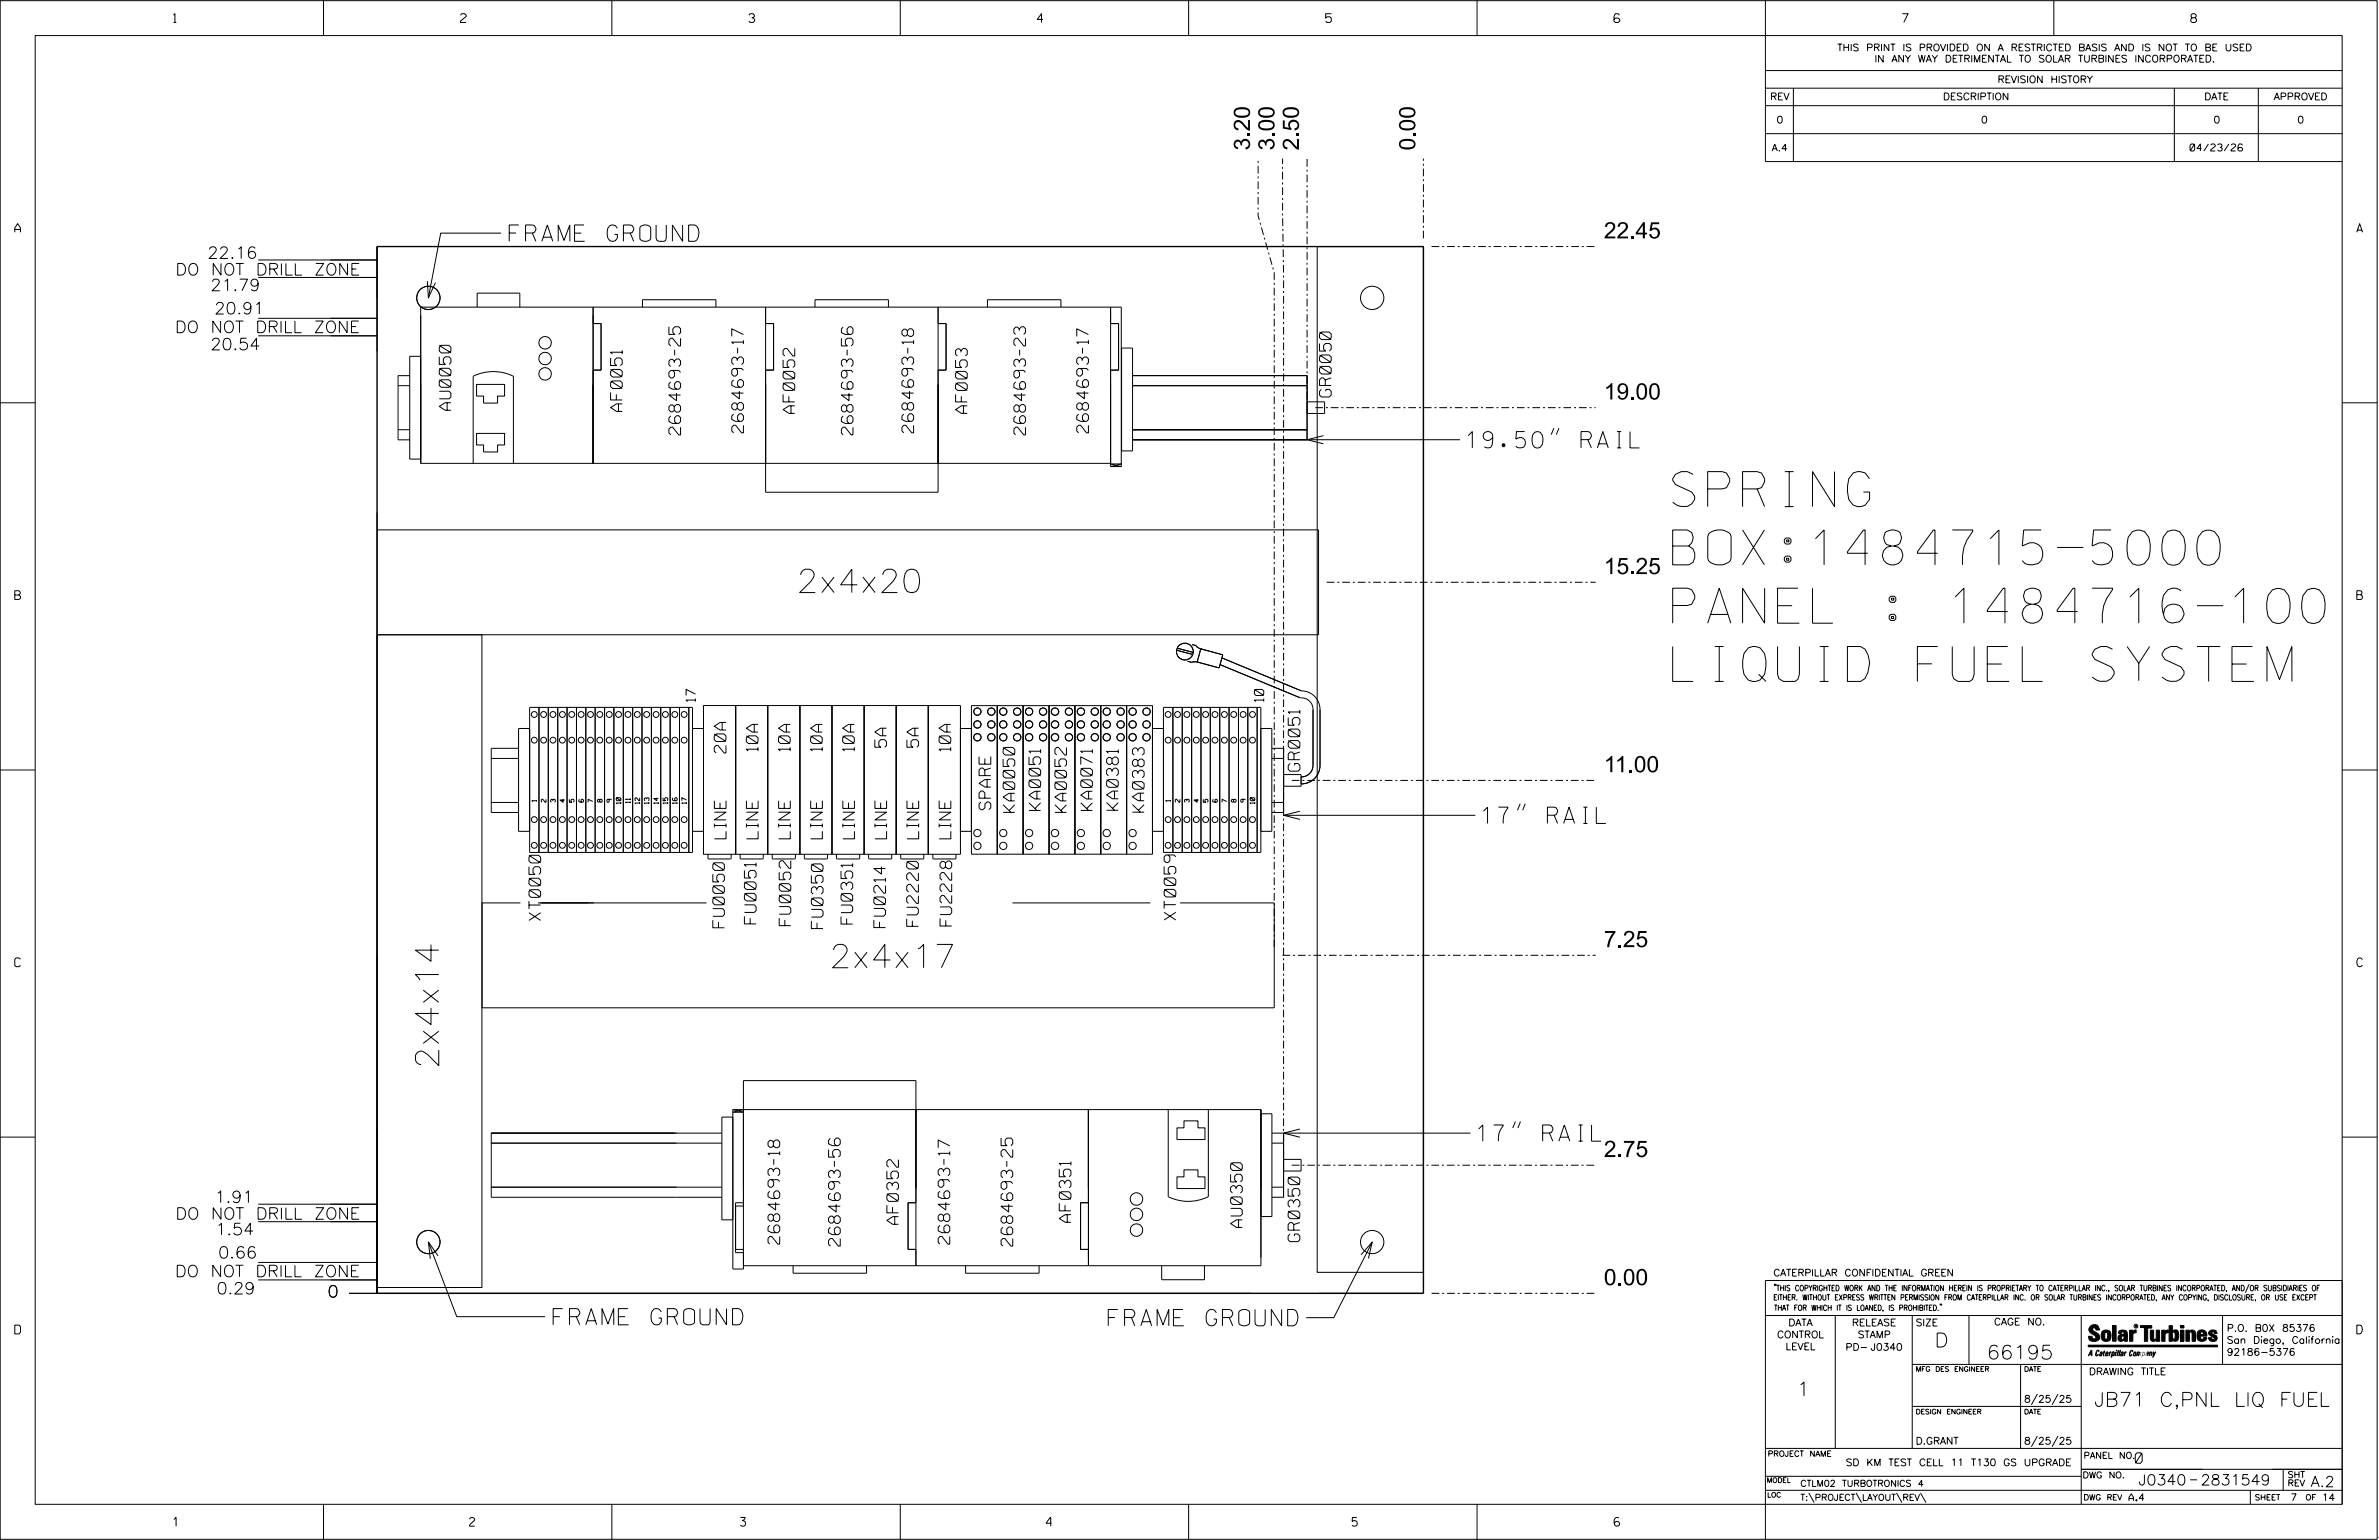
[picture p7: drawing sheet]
<svg xmlns="http://www.w3.org/2000/svg" width="864mm" height="559mm" viewBox="0 0 864 559" stroke-linecap="round" stroke-linejoin="round" font-family="sans-serif">
<defs><g id="words">
<g font-size="12.7">
<text x="607.2" y="183.8">SPRING</text>
<text x="607.2" y="205">BOX:1484715-5000</text>
<text x="607.2" y="226.1">PANEL : 1484716-100</text>
<text x="607.2" y="247.3">LIQUID FUEL SYSTEM</text>
</g>
<g font-size="8.5">
<text x="289.1" y="215">2x4x20</text>
<text x="301.1" y="351.2">2x4x17</text>
<text x="159.3" y="387.9" transform="rotate(-90 159.3 387.9)">2x4x14</text>
</g>
<g font-size="5.9">
<text x="453.8" y="54.6" transform="rotate(-90 453.8 54.6)">3.20</text>
<text x="462.6" y="54.6" transform="rotate(-90 462.6 54.6)">3.00</text>
<text x="471.5" y="54.6" transform="rotate(-90 471.5 54.6)">2.50</text>
<text x="513.8" y="54.6" transform="rotate(-90 513.8 54.6)">0.00</text>
<text x="184.9" y="87.6">FRAME GROUND</text>
<text x="582.2" y="86.5">22.45</text>
<text x="582.2" y="145">19.00</text>
<text x="532.5" y="162.5">19.50&quot; RAIL</text>
<text x="582.2" y="208.3">15.25</text>
<text x="582.2" y="280.2">11.00</text>
<text x="538" y="298.8">17&quot; RAIL</text>
<text x="582.2" y="343.7">7.25</text>
<text x="536.3" y="414.1">17&quot; RAIL</text>
<text x="582.2" y="419.8">2.75</text>
<text x="582.2" y="466.3">0.00</text>
<text x="200.8" y="480.7">FRAME GROUND</text>
<text x="402.3" y="481.1">FRAME GROUND</text>
</g>
<g font-size="5.1">
<text x="702.3" y="488.8">D</text>
<text x="721.2" y="493.2">66195</text>
<text x="652.2" y="506.5">1</text>
<text x="760.2" y="510.3">JB71 C,PNL LIQ FUEL</text>
</g>
<g font-size="4.2">
<text x="75.3" y="93.8">22.16</text>
<text x="63.7" y="99.8">DO NOT DRILL ZONE</text>
<text x="76.4" y="105.5">21.79</text>
<text x="77.8" y="114">20.91</text>
<text x="63.6" y="120.7">DO NOT DRILL ZONE</text>
<text x="76.4" y="127">20.54</text>
<text x="163.7" y="148.9" transform="rotate(-90 163.7 148.9)">AU0050</text>
<text x="225.9" y="149.3" transform="rotate(-90 225.9 149.3)">AF0051</text>
<text x="483.2" y="144.1" transform="rotate(-90 483.2 144.1)">GR0050</text>
<text x="288.5" y="150" transform="rotate(-90 288.5 150)">AF0052</text>
<text x="351.1" y="150" transform="rotate(-90 351.1 150)">AF0053</text>
<text x="247" y="157.8" transform="rotate(-90 247 157.8)">2684693-25</text>
<text x="269.9" y="157.1" transform="rotate(-90 269.9 157.1)">2684693-17</text>
<text x="309.6" y="157.8" transform="rotate(-90 309.6 157.8)">2684693-56</text>
<text x="331.6" y="157.1" transform="rotate(-90 331.6 157.1)">2684693-18</text>
<text x="372.3" y="157.8" transform="rotate(-90 372.3 157.8)">2684693-23</text>
<text x="395.1" y="157.1" transform="rotate(-90 395.1 157.1)">2684693-17</text>
<text x="263.5" y="273.2" transform="rotate(-90 263.5 273.2)">20A</text>
<text x="275.2" y="272.5" transform="rotate(-90 275.2 272.5)">10A</text>
<text x="286.8" y="272.5" transform="rotate(-90 286.8 272.5)">10A</text>
<text x="298.5" y="272.5" transform="rotate(-90 298.5 272.5)">10A</text>
<text x="310.1" y="272.5" transform="rotate(-90 310.1 272.5)">10A</text>
<text x="321.8" y="271.2" transform="rotate(-90 321.8 271.2)">5A</text>
<text x="333.5" y="271.2" transform="rotate(-90 333.5 271.2)">5A</text>
<text x="345.1" y="272.5" transform="rotate(-90 345.1 272.5)">10A</text>
<text x="471.9" y="279.8" transform="rotate(-90 471.9 279.8)">GR0051</text>
<text x="359.7" y="293.8" transform="rotate(-90 359.7 293.8)">SPARE</text>
<text x="405.9" y="294" transform="rotate(-90 405.9 294)">KA0381</text>
<text x="368.4" y="294.8" transform="rotate(-90 368.4 294.8)">KA0050</text>
<text x="377.8" y="294.1" transform="rotate(-90 377.8 294.1)">KA0051</text>
<text x="387.2" y="294.8" transform="rotate(-90 387.2 294.8)">KA0052</text>
<text x="396.5" y="294.1" transform="rotate(-90 396.5 294.1)">KA0071</text>
<text x="415.3" y="294.7" transform="rotate(-90 415.3 294.7)">KA0383</text>
<text x="263.6" y="304.4" transform="rotate(-90 263.6 304.4)">LINE</text>
<text x="275.2" y="304.4" transform="rotate(-90 275.2 304.4)">LINE</text>
<text x="286.9" y="304.4" transform="rotate(-90 286.9 304.4)">LINE</text>
<text x="298.5" y="304.4" transform="rotate(-90 298.5 304.4)">LINE</text>
<text x="310.2" y="304.4" transform="rotate(-90 310.2 304.4)">LINE</text>
<text x="321.8" y="304.4" transform="rotate(-90 321.8 304.4)">LINE</text>
<text x="333.5" y="304.4" transform="rotate(-90 333.5 304.4)">LINE</text>
<text x="345.1" y="304.4" transform="rotate(-90 345.1 304.4)">LINE</text>
<text x="196.2" y="334" transform="rotate(-90 196.2 334)">XT0050</text>
<text x="274.5" y="335.2" transform="rotate(-90 274.5 335.2)">FU0051</text>
<text x="287.1" y="335.9" transform="rotate(-90 287.1 335.9)">FU0052</text>
<text x="309.5" y="335.3" transform="rotate(-90 309.5 335.3)">FU0351</text>
<text x="426.8" y="333.8" transform="rotate(-90 426.8 333.8)">XT0059</text>
<text x="263" y="336.6" transform="rotate(-90 263 336.6)">FU0050</text>
<text x="298.8" y="336.9" transform="rotate(-90 298.8 336.9)">FU0350</text>
<text x="321.4" y="336.6" transform="rotate(-90 321.4 336.6)">FU0214</text>
<text x="333.4" y="336.1" transform="rotate(-90 333.4 336.1)">FU2220</text>
<text x="345.5" y="336" transform="rotate(-90 345.5 336)">FU2228</text>
<text x="77.9" y="436.4">1.91</text>
<text x="63.7" y="442.4">DO NOT DRILL ZONE</text>
<text x="388.8" y="443.5" transform="rotate(-90 388.8 443.5)">AF0351</text>
<text x="78.2" y="448.1">1.54</text>
<text x="326.2" y="444.2" transform="rotate(-90 326.2 444.2)">AF0352</text>
<text x="451" y="445.4" transform="rotate(-90 451 445.4)">AU0350</text>
<text x="283" y="451.4" transform="rotate(-90 283 451.4)">2684693-18</text>
<text x="305" y="452.2" transform="rotate(-90 305 452.2)">2684693-56</text>
<text x="344.8" y="451.4" transform="rotate(-90 344.8 451.4)">2684693-17</text>
<text x="367.6" y="452.2" transform="rotate(-90 367.6 452.2)">2684693-25</text>
<text x="471.8" y="450.5" transform="rotate(-90 471.8 450.5)">GR0350</text>
<text x="79.2" y="456.6">0.66</text>
<text x="63.6" y="463.3">DO NOT DRILL ZONE</text>
<text x="78.6" y="469.6">0.29</text>
<text x="118.9" y="470.7">0</text>
</g>
<g font-size="3.8">
<text x="775.1" y="531">0</text>
<text x="776.3" y="538.9">J0340</text>
<text x="798.8" y="538.9">2831549</text>
<text x="838.8" y="539.5">A.2</text>
</g>
<g font-size="3.4">
<text x="252.4" y="254.6" transform="rotate(-90 252.4 254.6)">17</text>
<text x="458.7" y="254.6" transform="rotate(-90 458.7 254.6)">10</text>
</g>
<g font-size="3.2">
<text x="63" y="8.2">1</text>
<text x="167.2" y="8.2">2</text>
<text x="271.8" y="8.2">3</text>
<text x="376.5" y="8.2">4</text>
<text x="481.2" y="8.2">5</text>
<text x="690.6" y="8.2">7</text>
<text x="795.3" y="8.2">8</text>
<text x="5.4" y="84.3">A</text>
<text x="855.5" y="84.3">A</text>
<text x="5.4" y="217.5">B</text>
<text x="855.6" y="217.5">B</text>
<text x="5.4" y="350.8">C</text>
<text x="855.6" y="350.8">C</text>
<text x="5.4" y="484">D</text>
<text x="855.6" y="484">D</text>
<text x="62.8" y="553.8">1</text>
<text x="170.4" y="553.8">2</text>
<text x="268.8" y="553.8">3</text>
<text x="379.8" y="553.8">4</text>
<text x="490.8" y="553.8">5</text>
<text x="585.9" y="553.8">6</text>
</g>
<g font-size="2.5">
<text x="666.9" y="18.5">THIS PRINT IS PROVIDED ON A RESTRICTED BASIS AND IS NOT TO BE USED</text>
<text x="680.5" y="22.6">IN ANY WAY DETRIMENTAL TO SOLAR TURBINES INCORPORATED.</text>
<text x="725.1" y="30">REVISION HISTORY</text>
<text x="642.6" y="36.3">REV</text>
<text x="705.3" y="36.3">DESCRIPTION</text>
<text x="800.2" y="36.3">DATE</text>
<text x="825.4" y="36.3">APPROVED</text>
<text x="644.9" y="44.7">0</text>
<text x="719.1" y="44.7">0</text>
<text x="803.5" y="44.7">0</text>
<text x="834" y="44.7">0</text>
<text x="643.2" y="54.8">A.4</text>
<text x="795" y="54.8">04/23/26</text>
<text x="643.8" y="463">CATERPILLAR CONFIDENTIAL GREEN</text>
<text x="645.1" y="485.5">CONTROL</text>
<text x="649.2" y="481.1">DATA</text>
<text x="672.3" y="481.1">RELEASE</text>
<text x="674.4" y="485.5">STAMP</text>
<text x="695.4" y="481.1">SIZE</text>
<text x="723.8" y="480.8">CAGE NO.</text>
<text x="808.4" y="483.1">P.O. B0X 85376</text>
<text x="648.2" y="489.8">LEVEL</text>
<text x="669.9" y="490">PD- J0340</text>
<text x="808.4" y="487.5">San Diego, California</text>
<text x="808.4" y="491.8">92186-5376</text>
<text x="758.3" y="498.9">DRAWING TITLE</text>
<text x="734.8" y="508.9">8/25/25</text>
<text x="695.4" y="524.1">D.GRANT</text>
<text x="734.8" y="524.1">8/25/25</text>
<text x="670" y="531.9">SD KM TEST CELL 11 T130 GS UPGRADE</text>
<text x="772.8" y="544.6">A.4</text>
<text x="831.4" y="544.6">7</text>
<text x="842.9" y="544.6">14</text>
</g>
<g font-size="2.3">
<text x="756.4" y="529.2">PANEL NO.</text>
<text x="653.5" y="539.4">CTLM02 TURBOTRONICS 4</text>
<text x="756" y="536.3">DWG NO.</text>
<text x="830.4" y="539.3">REV</text>
<text x="830.4" y="536.2">SHT</text>
<text x="653.5" y="544.5">T:\PROJECT\LAYOUT\REV\</text>
</g>
<g font-size="2">
<text x="643.8" y="468.4">&quot;THIS COPYRIGHTED WORK AND THE INFORMATION HEREIN IS PROPRIETARY TO CATERPILLAR INC., SOLAR TURBINES INCORPORATED, AND/OR SUBSIDIARIES OF</text>
<text x="643.8" y="471.8">EITHER. WITHOUT EXPRESS WRITTEN PERMISSION FROM CATERPILLAR INC. OR SOLAR TURBINES INCORPORATED, ANY COPYING, DISCLOSURE, OR USE EXCEPT</text>
<text x="644" y="475.6">THAT FOR WHICH IT IS LOANED, IS PROHIBITED.&quot;</text>
<text x="641.7" y="528.5">PROJECT NAME</text>
<text x="756.3" y="544.3">DWG REV</text>
<text x="818.5" y="544.3">SHEET</text>
<text x="836.9" y="544.3">OF</text>
</g>
<g font-size="1.8">
<text x="695.4" y="497.6">MFG DES ENGINEER</text>
<text x="734.8" y="497.6">DATE</text>
<text x="695.4" y="513.1">DESIGN ENGINEER</text>
<text x="734.8" y="513.1">DATE</text>
<text x="641.3" y="538">MODEL</text>
<text x="641.5" y="543.3">LOC</text>
</g>
<g font-size="1.7">
<text x="194.8" y="290.8" transform="rotate(-90 194.8 290.8)">1</text>
<text x="198.2" y="291.1" transform="rotate(-90 198.2 291.1)">2</text>
<text x="201.6" y="291.1" transform="rotate(-90 201.6 291.1)">3</text>
<text x="205" y="291.1" transform="rotate(-90 205 291.1)">4</text>
<text x="208.4" y="291.1" transform="rotate(-90 208.4 291.1)">5</text>
<text x="211.8" y="291.1" transform="rotate(-90 211.8 291.1)">6</text>
<text x="215.2" y="291.1" transform="rotate(-90 215.2 291.1)">7</text>
<text x="218.6" y="291.1" transform="rotate(-90 218.6 291.1)">8</text>
<text x="222" y="291.1" transform="rotate(-90 222 291.1)">9</text>
<text x="225.4" y="291.7" transform="rotate(-90 225.4 291.7)">10</text>
<text x="228.8" y="291.4" transform="rotate(-90 228.8 291.4)">11</text>
<text x="232.2" y="291.7" transform="rotate(-90 232.2 291.7)">12</text>
<text x="235.6" y="291.7" transform="rotate(-90 235.6 291.7)">13</text>
<text x="239" y="291.7" transform="rotate(-90 239 291.7)">14</text>
<text x="242.4" y="291.7" transform="rotate(-90 242.4 291.7)">15</text>
<text x="245.8" y="291.7" transform="rotate(-90 245.8 291.7)">16</text>
<text x="249.2" y="291.7" transform="rotate(-90 249.2 291.7)">17</text>
<text x="424.9" y="290.8" transform="rotate(-90 424.9 290.8)">1</text>
<text x="428.3" y="291.1" transform="rotate(-90 428.3 291.1)">2</text>
<text x="431.7" y="291.1" transform="rotate(-90 431.7 291.1)">3</text>
<text x="435.1" y="291.1" transform="rotate(-90 435.1 291.1)">4</text>
<text x="438.5" y="291.1" transform="rotate(-90 438.5 291.1)">5</text>
<text x="445.3" y="291.1" transform="rotate(-90 445.3 291.1)">7</text>
<text x="448.7" y="291.1" transform="rotate(-90 448.7 291.1)">8</text>
<text x="452.1" y="291.1" transform="rotate(-90 452.1 291.1)">9</text>
<text x="455.5" y="291.7" transform="rotate(-90 455.5 291.7)">10</text>
</g>
<text font-size=".9" x="775.1" y="481.7">R</text>
</g></defs>
<g fill="none" stroke="#000" stroke-width=".36">
<path d="M.1 .2h862.8v558.4h-862.8zM12.8 12.9h837.4v533h-837.4zM117.4 .2v12.7M222.1 .2v12.7M326.8 .2v12.7M431.5 .2v12.7M536.2 .2v12.7M587.9 5.5l-.5-.5h-1l-.5 1v1.7l.5 .4h1l.6-.4v-.6l-.6-.5h-1l-.5 .5M640.9 .2v58.4h209.3M745.6 .2v12.7M640.9 25.6h209.3M640.9 32h209.3"/>
<path d="M640.9 38.3h209.3M651 32v26.6M789.3 32v26.6M819.8 32v26.6M640.9 48.5h209.3M93.7 94.3h43.2M136.9 89.5v38M181.9 84.6h-21.9l-4.5 23.5M478.2 89.5h38.5v372.2h-38.5zM93.7 115.5h43.2M93.7 100.7h43.2M155.2 102l.3 6.1 2.6-5.5"/>
<path d="M173.2 111.4v-5h15.5v5M215.3 117.4h2.9v16.9h-2.9M215.3 111.4v56.7M233.2 111.4v-2.6h26.7v2.6M277.9 117.4h2.9v16.9h-2.9M277.9 111.4v67.2h62.6v-67.2M295.8 111.4v-2.6h26.7v2.6M340.5 117.4h2.9v16.9h-2.9M358.5 111.4v-2.6h26.6v2.6M403.2 111.4v57.9M403.2 117.4h2.8v16.9h-2.8M93.7 121.8h43.2"/>
<path d="M144.5 139.9h4.2M148.7 136.3h-4.2v23.3h4.2M152.7 129.3h-4v37.3h4M173 139.5h10.2v4.2h-2.6v2.6h-5.1v-2.6h-2.5zM407.1 126.3h4v37.3h-4zM411.2 139.9h63.3M411.2 136.3h63.3v23.3M.1 146.2h12.7M144.5 155.9h4.2M173 157.3h10.2v4.2h-2.6v2.5h-5.1v-2.5h-2.5zM411.2 155.9h63.3M411.2 159.6h118.8"/>
<path d="M474.5 145.8h6.3v4.2h-6.3M480.4 158.1l-5.9 1.5 5.9 1.4M564.1 155.4l-1 2.3M565.9 155.4l-1 2.3M850.2 146.2h12.7M171.8 168.1v-31.6a16.6 16.6 0 0 1 14.6 0v31.6M403.2 168.1h-250.5v-56.7h254.3v57.9M403.2 169.3h3.8M407 169.3l-3.8-1h3.8l-3.8 1M136.9 185.9v283.4M136.9 192.3h341.7v38h-341.7M136.9 230.3h38v236.9h-38z"/>
<path d="M427.1 235.9l5.9 1.6M427.3 235.2l5.8 1.5M431.1 240l1.5 .3 .9-.2 1.4 .2M432.8 233.9l1.3 .3 1.2 1 .9 .3M435.9 235.4l8 2.2-1.3 4.8-8-2.2zM443.5 238.7l28.9 12a6.7 6.7 0 0 1 6.8 6.8v20.2a6.7 6.7 0 0 1-6.9 6.7M195.7 256.7v52.6h55.7v-52.6h-59.1v52.6M199 256.7v52.6M202.5 256.7v52.6M205.8 256.7v52.6M209.3 256.7v52.6M212.7 256.7v52.6"/>
<path d="M216 256.7v52.6M219.5 256.7v52.6M222.8 256.7v52.6M226.3 256.7v52.6M229.7 256.7v52.6M233 256.7v52.6M236.5 256.7v52.6M239.9 256.7v52.6M243.3 256.7v52.6M246.7 256.7v52.6M250 256.7v52.6M255.4 256h93.3v54h-93.3z"/>
<path d="M267.1 256v54M278.7 256v54M290.4 256v54M302 256v54M313.7 256v54M325.3 256v54M337 256v54M352.6 256h65.8v54h-65.8zM362 256v54M371.4 256v54M380.8 256v54M390.2 256v54"/>
<path d="M399.6 256v54M409 256v54M422.3 256.7h35.4v52.6h-35.4zM425.8 256.7v52.6M429.2 256.7v52.6M432.6 256.7v52.6M436 256.7v52.6M439.3 256.7v52.6M442.8 256.7v52.6M442.9 241.2l28.9 11.9a4.4 4.4 0 0 1 4.8 4.4v20.2a4.2 4.2 0 0 1-4.3 4.2M446.2 256.7v52.6M449.6 256.7v52.6"/>
<path d="M453 256.7v52.6M456.4 256.7v52.6M.1 279.4h12.7M178.3 275.2h9.9M188.2 271.5h-9.9v23.3h9.9M192.3 264.3h-4.1v37.4h4.1M251.4 264.3h4M348.7 264.3h3.9M418.4 264.3h3.9M457.7 264.3h4v37.4h-4M461.7 271.5h4.2v23.3h-4.2M461.7 275.2h4.2"/>
<path d="M850.2 279.4h12.7M178.3 291.2h9.9M440.5 290.1l-.3 .7 .6 .3h.8l.3-.8-.3-.3-.6 .3 .3 .8M461.7 291.2h4.2M465.9 281.1h6.4v4.2h-6.4M465.9 295.8h69.7M471.9 294.4l-6 1.4 6 1.5M551.9 291.6l-1 2.4M553.7 291.6l-1 2.4M251.4 301.7h4M257 310v1.3l.4 .4h7.7l.3-.4v-1.3M268.7 310v1.3l.3 .4h7.8l.3-.4v-1.3"/>
<path d="M280.3 310v1.3l.4 .4h7.7l.3-.4v-1.3M292 310v1.3l.3 .4h7.8l.3-.4v-1.3M303.6 310v1.3l.4 .4h7.7l.4-.4v-1.3M315.3 310v1.3l.3 .4h7.8l.3-.4v-1.3M327 310v1.3l.3 .4h7.7l.4-.4v-1.3M338.6 310v1.3l.3 .4h7.8l.3-.4v-1.3M348.7 301.7h3.9M418.4 301.7h3.9M188.9 327.6h-13.9v38.1h287.6v-38.1h-34.2M195.3 327.6h61.2M367.5 327.6h50.1M.1 412.6h12.7"/>
<path d="M178.3 414.8h83.7M262 411.2h-83.7v23.2h83.7M266 402.6h191.7v56.7h-187.8M266 402.6v57.9h3.9v-68.4h62.6v67.2M266 405.3h-4v37.3h4M269.9 402.6l-3.9 1h3.9l-3.9-1M395.1 402.6v56.7M424.1 402.6v31.6a16.5 16.5 0 0 0 14.5 0v-31.6M427.2 409.3h2.6v-2.6h5.1v2.6h2.5v4.2h-10.2zM457.7 404.1h4v37.3h-4M461.7 411.2h72.1M461.7 414.8h4.2"/>
<path d="M465.9 411.2v23.2h-4.2M471.9 409.7l-6 1.5 6 1.4M550.1 407l-1 2.3M552 407l-1 2.3M850.2 412.6h12.7M93.7 437h43.2M178.3 430.8h83.7M267 437.6h2.9M269.9 436.4h-2.9v18.1h2.9M332.5 436.4h-2.9v17h2.9M395.1 436.4h-2.8v17h2.8M427.2 427h2.6v-2.5h5.1v2.5h2.5v4.3h-10.2z"/>
<path d="M461.7 430.8h4.2M465.9 420.7h6.4v4.2h-6.4M93.7 443.3h43.2M93.7 458.1h43.2M155.5 450.7l10.3 27.1h32M159 455.7l-3.5-5 .7 6M267 453.4h2.9M287.9 459.3v2.7h26.7v-2.7M350.5 459.3v2.7h26.7v-2.7M421.7 459.3v5.1h15.5v-5.1M494.1 455.3l4-4.6-1.4 5.9M498.1 450.7l-13.9 27.4h-10"/>
<path d="M93.7 464.4h43.2M126.7 469.3h327.4M478.6 469.3h38.1M640.9 477.3h209.3M644.2 466.1l-.1 .4M644.7 466.1l-.2 .4M666.2 477.3v48.3M694.2 477.3v48.3M704.4 473.3l-.1 .4M704.8 473.3l-.1 .4M714.8 477.3v17.8M755.5 477.3v68.6"/>
<path d="M806.8 477.3v17.8M816.5 466l-1.4 3.1M850.2 464.6h-209.3v94M850.2 464.8v81.1M694.2 495.1h156M733.5 495.1v30.5M758.6 481.4a2.02 2.02 0 0 1 3.1-.1l.5 1.3h-1.3l-.2-.6-.4-.2-.6 .1-.1 .4 .4 .7a2.46 2.46 0 0 1 2.2 2.9 2.83 2.83 0 0 1-3.8 .3l-.3-1.3h1.3l.2 .7 .6 .3 .5-.2 .2-.5-.4-.6-1.9-1.2-.4-.9zM759.2 491.3h-.7l.7-1.2v1.9h.2l-.1-2.1-1.3 2.1 .5-.5h.7M761.3 490l.3-.2 .4 .3-.1 .3-.3-.4-.4 .3-.3 1.6h.4l.4-.5-.3 .6-.4 .1-.3-.4zM762.6 490.6l.5-.1-.1 1.4h-.9a.74 .74 0 0 1 .9-.8l-.3 .7-.5 .1 .2-.5 .6-.2v-.5l-.7 .2zM763 483.2a2.17 2.17 0 0 1 3.1 0l.3 1.4-.3 1.5a2.17 2.17 0 0 1-3.1 0l-.3-1.5zM763.6 490.5l.4-.4 .2 .6h-.3l-.3 .9 .2 .4-.3-.1z"/>
<path d="M764.1 483.7l.5-.4 .4 .3v2.2l-.4 .2-.5-.2zM764.6 491.1l.6 .2v-.7l-.4-.1-.4 .6-.1 .8h.6M764.6 491.1l-.1 .8h.4M764.6 482.6v.8M764.8 490.7l.4 .1v.3h-.6zM765 491.5l-.1 .4zM766 490.5l-.5 1.5zM766 490.8l.4-.3-.4 .4M766.9 481h1.3v5.7h-1.3zM767 490.8l.5 .1-.3 .8-.4 .2zM767.3 490.5h-.5l-.5 2M767.3 490.5a.8 .8 0 0 1 .2 1 .8 .8 0 0 1-.9 .4l-.1 .6"/>
<path d="M767.3 490.5l-.1 .2M768.1 490.5l-.4 1.5zM768.2 489.9h.3l-.1 .2h-.2zM769 489.9l-.5 2.1zM769.7 489.9l-.6 2.1zM770.1 491.4l.5-.3-.5 .8zM770.4 491.9h.1M770.6 491.1l.1-.4-.7 .2 .1-.3 .6-.1 .2 .3-.5 1.1M770.6 491.1a.74 .74 0 0 0-.8 .8h.6M771 484.8h-.7l-.3 .6 .4 .7 .5-.3 .1-2.4h-.8l-.1 .4h-1.2a1.71 1.71 0 0 1 1.8-1.3 1.71 1.71 0 0 1 1.6 1.4v2.8h-1.1l-.1-.6M771 484.2l-1.5 .1a1.41 1.41 0 0 0 0 2.4l.5 .1 1.1-.7M771.2 486.1h-.1"/>
<path d="M771.4 490.5l.1 .3 .4-.3-.9 1.5zM771.5 490.8h.1M773 482.7h1.2v.5l.5-.5 .7-.1v1h-.6l-.5 .4-.1 2.7h-1.2zM773.3 490.3l.6-.4 .4 .2-.1 .4-.3-.4a1.28 1.28 0 0 0-.5 1.8l.6-.4-.1 .4-.8 .1zM774.7 490.8l.5-.3a.88 .88 0 0 1 .2 .9 .88 .88 0 0 1-.7 .7l-.2-.2zM774.8 490.9h.5l-.3 1h-.3l-.2-.2zM775.2 490.5l-.1 .2M776.8 481h4.3v.9h-1.5v4.8h-1.3M776.8 490.6l-.8 .2v-.3l-.4 1.5 .8-1.3v1.3l.3-1.2M779.3 491.1h.4M779.6 490.5h.3l-.3 1.4M779.6 490.7h.2l-.1 .4"/>
<path d="M779.7 491.1l-.1 .4M779.7 491.1l-.4 .2M780.1 492l.4-1.5 .1 .3 .3-.3 .3 .2-.3 1.3v-1.3l-.7 1.3M780.6 482.7h1.2v2.7l.1 .4 .4 .3 .4-.7v-2.7h1.2l.1 4h-1.3v-.5l-1.1 .6-.7-.3-.3-.7zM781.6 492.5l1-2-.8 1.3-.2-1.3-.2 2M784.7 482.7h1.2v.5l.5-.5 .7-.1v1h-.5l-.6 .4-.1 2.7h-1.2zM787.4 481h1.2v2a1.4 1.4 0 0 1 2.2 .2l.1 1.4-.4 1.9-1.5 .1-.4-.5v-1l.5 .9 .5-.3v-2.1l-.5-.4-.5 .7v2.8h-1.2zM791.5 482.7h1.3v4h-1.3zM791.5 481h1.3v.9h-1.3zM793.5 482.7h1.3v.4l.7-.5 1.1 .2 .4 .6v3.3h-1.2l-.3-3.4-.7 .2v3.2h-1.3zM794.8 483.1h.1M797.7 483.2a1.92 1.92 0 0 1 2.4-.5 1.92 1.92 0 0 1 1 2.1h-2.3v.8l.6 .5 .5-.3v-.5h1.2a1.83 1.83 0 0 1-2.1 1.4 1.83 1.83 0 0 1-1.5-2.1z"/>
<path d="M798.8 484.2v.6M799.1 483.4h.6l.2 .8h-1.1zM804.6 482.9a1.84 1.84 0 0 0-2.9 .8 3.3 3.3 0 0 0 2.2 1.9l-.5 .5-.4-.3-.1-.4h-1.2l.1 .6a1.92 1.92 0 0 0 2.9 .4M804.9 483.8h-1.2l-.2-.6-.5 .1-.1 .3 .1 .3 1.8 .9M805.1 488.1h-47.1v.6h47.1M694.2 510.3h61.3M739.6 505.8l-2.2 3.9M747.1 505.8l-2.2 3.9M640.9 525.6h209.2M640.9 535.7h114.6M739.6 521.1l-2.2 3.8M747.1 521.1l-2.2 3.8"/>
<path d="M755.5 533.2h94.7M795 537h2.6M828.8 533.2v7.6M117.4 545.9v12.7M222.1 545.9v12.7M326.8 545.9v12.7M431.5 545.9v12.7M536.2 545.9v12.7M640.9 540.8h209.3M656.6 541.7l2 3.5M673.8 541.7l1.9 3.5M688.4 541.7l2 3.5"/>
<path d="M697.2 541.7l1.9 3.5M816.9 541v4.9M863.5 558h.1"/>
<circle cx="155.5" cy="108.1" r="4.2"/>
<circle cx="498.1" cy="108.1" r="4.2"/>
<circle cx="197.9" cy="124.4" r="2.27"/>
<circle cx="197.9" cy="130.1" r="2.26"/>
<circle cx="197.9" cy="135.7" r="2.26"/>
<circle cx="430.1" cy="236.4" r="3.1"/>
<circle cx="194" cy="259.3" r="1.05"/>
<circle cx="197.3" cy="259.3" r="1.06"/>
<circle cx="200.7" cy="259.3" r="1.06"/>
<circle cx="204.1" cy="259.3" r="1.05"/>
<circle cx="207.5" cy="259.3" r="1.06"/>
<circle cx="211" cy="259.3" r="1.05"/>
<circle cx="214.3" cy="259.3" r="1.06"/>
<circle cx="217.7" cy="259.3" r="1.06"/>
<circle cx="221.2" cy="259.3" r="1.05"/>
<circle cx="224.5" cy="259.3" r="1.06"/>
<circle cx="228" cy="259.3" r="1.05"/>
<circle cx="231.4" cy="259.3" r="1.06"/>
<circle cx="234.7" cy="259.3" r="1.06"/>
<circle cx="238.2" cy="259.3" r="1.05"/>
<circle cx="241.5" cy="259.3" r="1.06"/>
<circle cx="245" cy="259.3" r="1.05"/>
<circle cx="248.4" cy="259.3" r="1.05"/>
<circle cx="354.8" cy="258.2" r="1.32"/>
<circle cx="359.9" cy="258.2" r="1.33"/>
<circle cx="364.2" cy="258.2" r="1.32"/>
<circle cx="369.3" cy="258.2" r="1.33"/>
<circle cx="373.6" cy="258.2" r="1.32"/>
<circle cx="378.7" cy="258.2" r="1.32"/>
<circle cx="383" cy="258.2" r="1.33"/>
<circle cx="388" cy="258.2" r="1.32"/>
<circle cx="392.4" cy="258.2" r="1.32"/>
<circle cx="397.4" cy="258.2" r="1.32"/>
<circle cx="401.8" cy="258.2" r="1.32"/>
<circle cx="406.8" cy="258.2" r="1.32"/>
<circle cx="411.1" cy="258.2" r="1.32"/>
<circle cx="416.2" cy="258.2" r="1.33"/>
<circle cx="424" cy="259.3" r="1.06"/>
<circle cx="427.5" cy="259.3" r="1.05"/>
<circle cx="430.8" cy="259.3" r="1.06"/>
<circle cx="434.3" cy="259.3" r="1.05"/>
<circle cx="437.7" cy="259.3" r="1.06"/>
<circle cx="441" cy="259.3" r="1.06"/>
<circle cx="444.5" cy="259.3" r="1.05"/>
<circle cx="447.9" cy="259.3" r="1.06"/>
<circle cx="451.3" cy="259.3" r="1.05"/>
<circle cx="454.7" cy="259.3" r="1.06"/>
<circle cx="194" cy="268.6" r="1.06"/>
<circle cx="197.3" cy="268.6" r="1.06"/>
<circle cx="200.7" cy="268.6" r="1.06"/>
<circle cx="204.1" cy="268.6" r="1.06"/>
<circle cx="207.5" cy="268.6" r="1.06"/>
<circle cx="211" cy="268.6" r="1.06"/>
<circle cx="214.3" cy="268.6" r="1.06"/>
<circle cx="217.7" cy="268.6" r="1.06"/>
<circle cx="221.2" cy="268.6" r="1.06"/>
<circle cx="224.5" cy="268.6" r="1.06"/>
<circle cx="228" cy="268.6" r="1.06"/>
<circle cx="231.4" cy="268.6" r="1.06"/>
<circle cx="234.7" cy="268.6" r="1.06"/>
<circle cx="238.2" cy="268.6" r="1.06"/>
<circle cx="241.6" cy="268.6" r="1.06"/>
<circle cx="245" cy="268.6" r="1.06"/>
<circle cx="248.4" cy="268.6" r="1.06"/>
<circle cx="354.8" cy="267.5" r="1.32"/>
<circle cx="354.8" cy="262.9" r="1.32"/>
<circle cx="359.9" cy="267.5" r="1.33"/>
<circle cx="359.9" cy="262.9" r="1.33"/>
<circle cx="364.2" cy="267.5" r="1.32"/>
<circle cx="364.2" cy="262.9" r="1.32"/>
<circle cx="369.3" cy="262.9" r="1.33"/>
<circle cx="369.3" cy="267.5" r="1.33"/>
<circle cx="373.6" cy="267.5" r="1.32"/>
<circle cx="373.6" cy="262.9" r="1.32"/>
<circle cx="378.7" cy="262.9" r="1.32"/>
<circle cx="378.7" cy="267.5" r="1.32"/>
<circle cx="383" cy="262.9" r="1.33"/>
<circle cx="383" cy="267.5" r="1.33"/>
<circle cx="388" cy="262.9" r="1.32"/>
<circle cx="388" cy="267.5" r="1.32"/>
<circle cx="392.4" cy="262.9" r="1.32"/>
<circle cx="392.4" cy="267.5" r="1.32"/>
<circle cx="397.4" cy="262.9" r="1.32"/>
<circle cx="397.4" cy="267.5" r="1.32"/>
<circle cx="401.8" cy="262.9" r="1.32"/>
<circle cx="401.8" cy="267.5" r="1.32"/>
<circle cx="406.8" cy="267.5" r="1.32"/>
<circle cx="406.8" cy="262.9" r="1.32"/>
<circle cx="411.1" cy="262.9" r="1.32"/>
<circle cx="411.1" cy="267.5" r="1.32"/>
<circle cx="416.2" cy="267.5" r="1.33"/>
<circle cx="416.2" cy="262.9" r="1.33"/>
<circle cx="424" cy="268.6" r="1.06"/>
<circle cx="427.5" cy="268.6" r="1.06"/>
<circle cx="430.9" cy="268.6" r="1.06"/>
<circle cx="434.3" cy="268.6" r="1.06"/>
<circle cx="437.7" cy="268.6" r="1.06"/>
<circle cx="441" cy="268.6" r="1.06"/>
<circle cx="444.5" cy="268.6" r="1.06"/>
<circle cx="447.9" cy="268.6" r="1.06"/>
<circle cx="451.3" cy="268.6" r="1.06"/>
<circle cx="454.7" cy="268.6" r="1.06"/>
<circle cx="194" cy="297.4" r="1.06"/>
<circle cx="197.3" cy="297.4" r="1.06"/>
<circle cx="200.7" cy="297.4" r="1.06"/>
<circle cx="204.1" cy="297.4" r="1.06"/>
<circle cx="207.5" cy="297.4" r="1.06"/>
<circle cx="211" cy="297.4" r="1.06"/>
<circle cx="214.3" cy="297.4" r="1.06"/>
<circle cx="217.7" cy="297.4" r="1.06"/>
<circle cx="221.2" cy="297.4" r="1.06"/>
<circle cx="224.5" cy="297.4" r="1.06"/>
<circle cx="228" cy="297.4" r="1.06"/>
<circle cx="231.4" cy="297.4" r="1.06"/>
<circle cx="234.7" cy="297.4" r="1.06"/>
<circle cx="238.2" cy="297.4" r="1.06"/>
<circle cx="241.6" cy="297.4" r="1.06"/>
<circle cx="245" cy="297.4" r="1.06"/>
<circle cx="248.4" cy="297.4" r="1.06"/>
<circle cx="424" cy="297.4" r="1.06"/>
<circle cx="427.5" cy="297.4" r="1.06"/>
<circle cx="430.9" cy="297.4" r="1.06"/>
<circle cx="434.3" cy="297.4" r="1.06"/>
<circle cx="437.7" cy="297.4" r="1.06"/>
<circle cx="441" cy="297.4" r="1.06"/>
<circle cx="444.5" cy="297.4" r="1.06"/>
<circle cx="447.9" cy="297.4" r="1.06"/>
<circle cx="451.3" cy="297.4" r="1.06"/>
<circle cx="454.7" cy="297.4" r="1.06"/>
<circle cx="194" cy="306.7" r="1.06"/>
<circle cx="197.3" cy="306.7" r="1.06"/>
<circle cx="200.7" cy="306.7" r="1.06"/>
<circle cx="204.1" cy="306.7" r="1.06"/>
<circle cx="207.5" cy="306.7" r="1.06"/>
<circle cx="211" cy="306.7" r="1.06"/>
<circle cx="214.3" cy="306.7" r="1.06"/>
<circle cx="217.7" cy="306.7" r="1.06"/>
<circle cx="221.2" cy="306.7" r="1.06"/>
<circle cx="224.5" cy="306.7" r="1.06"/>
<circle cx="228" cy="306.7" r="1.06"/>
<circle cx="231.4" cy="306.7" r="1.06"/>
<circle cx="234.7" cy="306.7" r="1.06"/>
<circle cx="238.2" cy="306.7" r="1.06"/>
<circle cx="241.6" cy="306.7" r="1.06"/>
<circle cx="245" cy="306.7" r="1.06"/>
<circle cx="248.4" cy="306.7" r="1.06"/>
<circle cx="354.8" cy="302.3" r="1.32"/>
<circle cx="354.8" cy="306.9" r="1.32"/>
<circle cx="364.2" cy="302.3" r="1.32"/>
<circle cx="364.2" cy="306.9" r="1.32"/>
<circle cx="373.6" cy="306.9" r="1.32"/>
<circle cx="373.6" cy="302.3" r="1.32"/>
<circle cx="383" cy="302.3" r="1.33"/>
<circle cx="383" cy="306.9" r="1.33"/>
<circle cx="392.4" cy="302.3" r="1.32"/>
<circle cx="392.4" cy="306.9" r="1.32"/>
<circle cx="401.8" cy="302.3" r="1.32"/>
<circle cx="401.8" cy="306.9" r="1.32"/>
<circle cx="411.1" cy="302.3" r="1.32"/>
<circle cx="411.1" cy="306.9" r="1.32"/>
<circle cx="424" cy="306.7" r="1.06"/>
<circle cx="427.5" cy="306.7" r="1.06"/>
<circle cx="430.9" cy="306.7" r="1.06"/>
<circle cx="434.3" cy="306.7" r="1.06"/>
<circle cx="437.7" cy="306.7" r="1.06"/>
<circle cx="441" cy="306.7" r="1.06"/>
<circle cx="444.5" cy="306.7" r="1.06"/>
<circle cx="447.9" cy="306.7" r="1.06"/>
<circle cx="451.3" cy="306.7" r="1.06"/>
<circle cx="454.7" cy="306.7" r="1.06"/>
<circle cx="412.5" cy="435.1" r="2.26"/>
<circle cx="155.5" cy="450.7" r="4.2"/>
<circle cx="412.5" cy="440.6" r="2.26"/>
<circle cx="412.5" cy="446.3" r="2.26"/>
<circle cx="498.1" cy="450.7" r="4.2"/>
<circle cx="775.4" cy="481.2" r=".69"/>
</g>
<g fill="#000">
<path d="M768.1 490.5l-.4 1.5zM768.2 489.9h.3l-.1 .2h-.2zM769 489.9l-.5 2.1zM769.7 489.9l-.6 2.1zM791.5 481h1.3v.9h-1.3zM791.5 482.7h1.3v4h-1.3zM758 488.1h47.1v.6h-47.1z"/>
<path d="M759.2 489.9l-1.2 2.1 .5-.5h.7v.5h.2zM759.2 490.1v1.2h-.7z" fill-rule="evenodd"/>
<path d="M758.6 481.4a2.02 2.02 0 0 1 3.1-.1l.5 1.3h-1.3l-.2-.6-.4-.2-.6 .1-.1 .4 .4 .7a2.46 2.46 0 0 1 2.2 2.9 2.83 2.83 0 0 1-3.8 .3l-.3-1.3h1.3l.2 .7 .6 .3 .5-.2 .2-.5-.4-.6-1.9-1.2-.4-.9z" fill-rule="evenodd"/>
<path d="M761.3 490l.3-.2 .4 .3-.1 .3-.3-.4-.4 .3-.3 1.6h.4l.4-.5-.3 .6-.4 .1-.3-.4z" fill-rule="evenodd"/>
<path d="M762.6 490.6l.5-.1-.1 1.4h-.9a.74 .74 0 0 1 .9-.8l-.6 .3-.2 .5 .5-.1 .3-.6v-.5l-.7 .2z" fill-rule="evenodd"/>
<path d="M763.6 490.5l.4-.4 .2 .6h-.3l-.3 .9 .2 .4-.3-.1z" fill-rule="evenodd"/>
<path d="M764.8 490.5l.5 .3-.1 .5h-.6l.6-.2v-.3l-.4-.1-.3 1.2h.4l.3-.4-.6 .6-.3-.2v-.4z" fill-rule="evenodd"/>
<path d="M763 483.2a2.17 2.17 0 0 1 3.1 0l.3 1.4-.3 1.5a2.17 2.17 0 0 1-3.1 0l-.3-1.5zM764.1 483.7v2.1l.5 .2 .4-.2v-2.2l-.4-.3z" fill-rule="evenodd"/>
<path d="M766 490.5v.3l.4-.1-.4 .2-.5 1.1z" fill-rule="evenodd"/>
<path d="M766.8 490.5l-.5 2 .3-.6a.71 .71 0 0 0 .9-.5 .71 .71 0 0 0-.4-.9zM767 490.8l.5 .1-.3 .8-.4 .2z" fill-rule="evenodd"/>
<path d="M766.9 481h1.3v5.7h-1.3z" fill-rule="evenodd"/>
<path d="M770.1 490.6l.6-.1 .2 .3-.4 1.2-.5 .1-.2-.5 .3-.5h.5l-.7 .5v.3l.4-.1 .4-.9-.5-.2-.2 .2z" fill-rule="evenodd"/>
<path d="M769.4 482.8l-.5 1h1.2l.1-.4h.8v.8l-1.5 .1a1.41 1.41 0 0 0 0 2.4l.5 .1 1.1-.7 .1 .6h1.1v-2.8a1.79 1.79 0 0 0-2.4-1.2zM770.3 484.8h.7l-.1 1-.5 .3-.4-.7z" fill-rule="evenodd"/>
<path d="M771.4 490.5l.1 .3 .4-.3-.9 1.5z" fill-rule="evenodd"/>
<path d="M773 482.7h1.2v.5l.5-.5 .7-.1v1h-.6l-.5 .4-.1 2.7h-1.2z" fill-rule="evenodd"/>
<path d="M773.3 490.3l.6-.4 .4 .2-.1 .4-.3-.4a1.28 1.28 0 0 0-.5 1.8l.6-.4-.3 .5h-.6z" fill-rule="evenodd"/>
<path d="M774.7 490.8l-.2 1.1h.7a.96 .96 0 0 0 0-1.4zM774.8 490.9h.5l-.1 .6-.5 .4-.2-.2z" fill-rule="evenodd"/>
<path d="M776 490.5v.3l.4-.3 .2 .3 .7-.2-.3 1.4v-1.3l-.6 1.3v-1.3l-.8 1.3z" fill-rule="evenodd"/>
<path d="M776.8 481h4.3v.9h-1.5v4.8h-1.3v-4.8h-1.5z" fill-rule="evenodd"/>
<path d="M777.9 490.5l-.5 2 .3-.6a.71 .71 0 0 0 .9-.5 .71 .71 0 0 0-.4-.9zM778.1 490.8l.3-.1 .1 .4-.5 .8-.2-.5z" fill-rule="evenodd"/>
<path d="M779.3 490.6l.6-.1-.3 1.5-.7-.1a.67 .67 0 0 1 .8-.8l-.6 .3-.1 .5 .4-.1 .4-.9-.4-.2-.3 .2z" fill-rule="evenodd"/>
<path d="M780.5 490.5l.1 .3 .3-.3 .3 .2-.3 1.3v-1.3l-.8 1.3z" fill-rule="evenodd"/>
<path d="M780.6 482.7h1.2v2.7l.1 .4 .4 .3 .4-.7v-2.7h1.2l.1 4h-1.3v-.5l-1.1 .6-.7-.3-.3-.7z" fill-rule="evenodd"/>
<path d="M781.6 490.5l.2 1.3 .8-1.3-1.2 2z" fill-rule="evenodd"/>
<path d="M784.7 482.7h1.2v.5l.5-.5 .7-.1v1h-.5l-.6 .4-.1 2.7h-1.2z" fill-rule="evenodd"/>
<path d="M787.4 481h1.2v2a1.4 1.4 0 0 1 2.2 .2l.1 1.4-.4 1.9-1.5 .1-.4-.5v-1l.5 .9 .5-.3v-2.1l-.5-.4-.5 .7v2.8h-1.2z" fill-rule="evenodd"/>
<path d="M793.5 482.7h1.3v.4a1.29 1.29 0 0 1 2.2 .3v3.3h-1.2l-.3-3.4-.7 .2v3.2h-1.3z" fill-rule="evenodd"/>
<path d="M797.7 483.2a1.92 1.92 0 0 1 2.4-.5 1.92 1.92 0 0 1 1 2.1h-2.3v.8l.6 .5 .5-.3v-.5h1.2a1.83 1.83 0 0 1-2.1 1.4 1.83 1.83 0 0 1-1.5-2.1zM799.1 483.4l-.3 .8h1.1l-.2-.8z" fill-rule="evenodd"/>
<path d="M801.9 483.2a1.94 1.94 0 0 1 3 .1v.5h-1.2l-.2-.6-.5 .1-.1 .3 .1 .3 1.8 .9a1.2 1.2 0 0 1 .1 1.3 1.2 1.2 0 0 1-1.2 .7l-1.6-.4-.4-1h1.2l.1 .4 .4 .3 .5-.5a3.3 3.3 0 0 1-2.2-1.9z" fill-rule="evenodd"/>
<circle cx="761.4" cy="492" r=".07"/>
<circle cx="762.2" cy="485.1" r=".07"/>
<circle cx="769.3" cy="492" r=".07"/>
<circle cx="773.1" cy="486.7" r=".07"/>
<circle cx="791.5" cy="486.7" r=".07"/>
<circle cx="791.5" cy="481" r=".07"/>
<circle cx="794.8" cy="486.7" r=".07"/>
</g>
<path d="M136.9 89.5h379.8v379.8h-379.8z" fill="none" stroke="#000" stroke-width=".51"/>
<path d="M516.7 86.5v-29M519.7 89.5h59.6M474.5 145v-87.5M477.4 147.9h101.9M481.6 211.3h97.7M468.9 283.2h110.4M462.6 343.7v-244.7l-5.9-20.7v-20.8M465.5 346.6h113.8M465.9 419.8v-320.8l-.3-41.5M468.9 422.8h110.4M519.7 469.3h59.6" fill="none" stroke="#000" stroke-width=".36" stroke-dasharray="2.8 1.1 .7 1.1" stroke-linecap="butt"/>
<use href="#words"/>
</svg>
